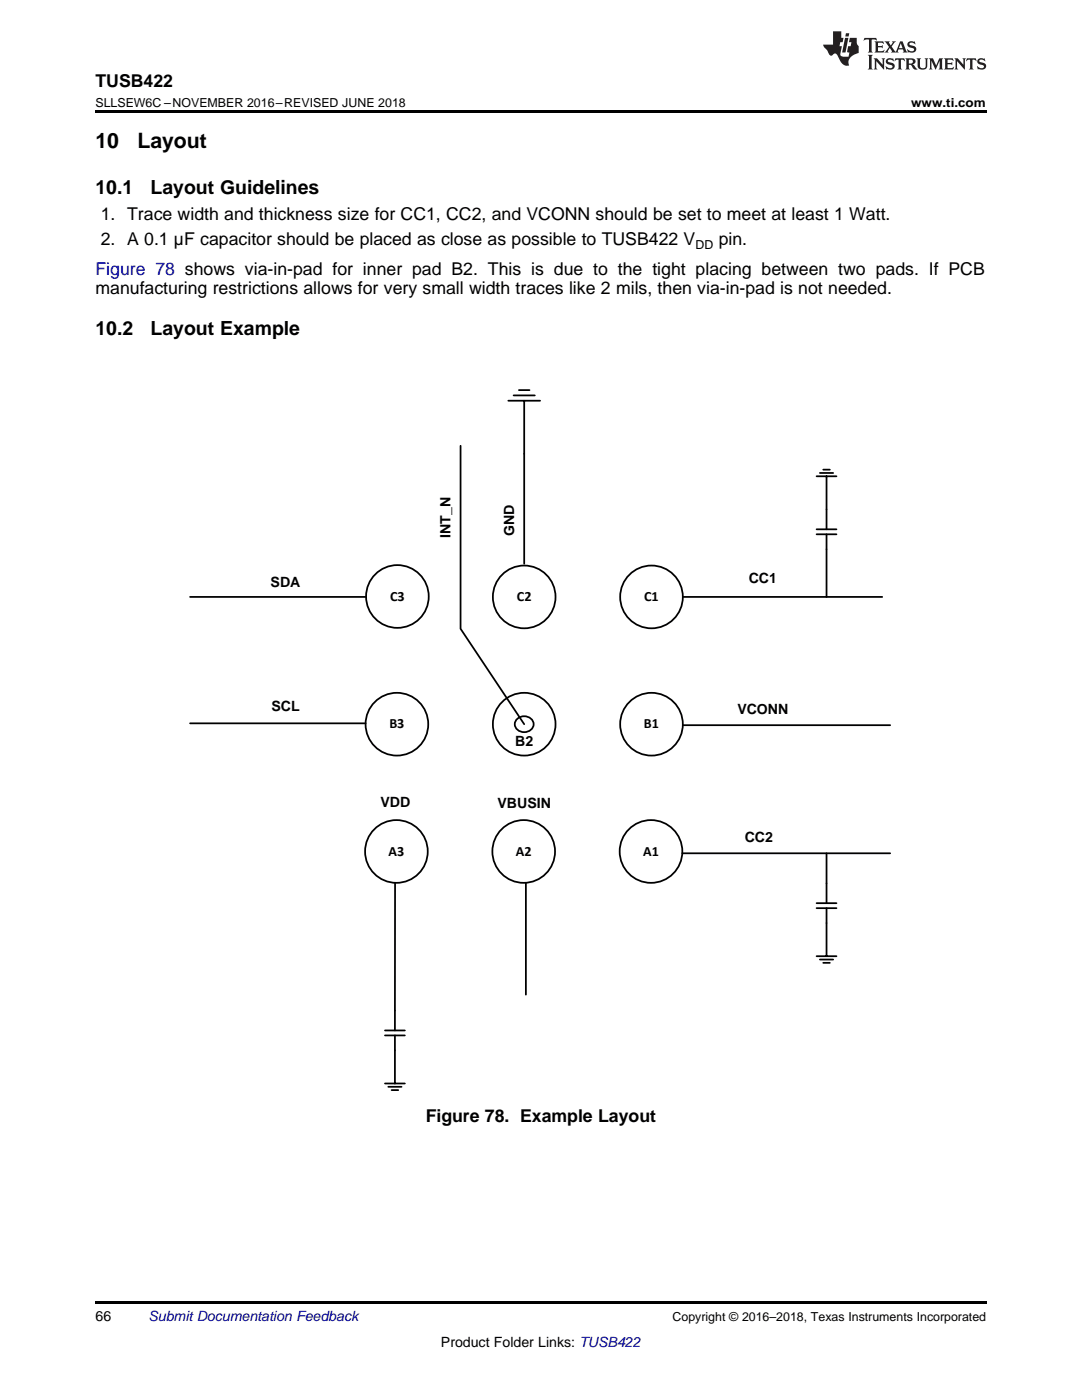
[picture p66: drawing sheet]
<svg xmlns="http://www.w3.org/2000/svg" width="216mm" height="279mm" viewBox="0 0 216 279" stroke-linecap="round" stroke-linejoin="round" font-family="sans-serif">
<defs><g id="words">
<g font-size="4.2">
<text x="19" y="29.6">10</text>
<text x="27.4" y="29.6">Layout</text>
</g>
<g font-size="3.9">
<text x="19" y="38.8">10.1</text>
<text x="30.1" y="38.8">Layout Guidelines</text>
<text x="19" y="66.8">10.2</text>
<text x="30.1" y="66.8">Layout Example</text>
</g>
<g font-size="3.5">
<text x="19" y="17.3">TUSB422</text>
<text x="20.1" y="44">1. Trace width and thickness size for CC1, CC2, and VCONN should be set to meet at least 1 Watt.</text>
<text x="20.1" y="48.9">2. A 0.1 µF capacitor should be placed as close as possible to TUSB422 V</text>
<text x="143.4" y="48.9">pin.</text>
<text x="19" y="58.7">manufacturing restrictions allows for very small width traces like 2 mils, then via-in-pad is not needed.</text>
<text x="84.9" y="224">Figure 78. Example Layout</text>
</g>
<text font-size="3.5" fill="#00f" x="19" y="54.9">Figure 78 shows via-in-pad for inner pad B2. This is due to the tight placing between two pads. If PCB</text>
<g font-size="2.8">
<text x="89.9" y="107.3" transform="rotate(-90 89.9 107.3)">INT_N</text>
<text x="102.6" y="107" transform="rotate(-90 102.6 107)">GND</text>
<text x="54" y="117.2">SDA</text>
<text x="77.8" y="119.9">C3</text>
<text x="103.1" y="120">C2</text>
<text x="128.5" y="120">C1</text>
<text x="149.4" y="116.4">CC1</text>
<text x="54.2" y="141.8">SCL</text>
<text x="147.1" y="142.6">VCONN</text>
<text x="77.7" y="145.4">B3</text>
<text x="102.8" y="148.9">B2</text>
<text x="128.5" y="145.4">B1</text>
<text x="75.9" y="161">VDD</text>
<text x="99.3" y="161.3">VBUSIN</text>
<text x="148.6" y="168">CC2</text>
<text x="77.5" y="170.8">A3</text>
<text x="102.9" y="170.8">A2</text>
<text x="128.3" y="170.8">A1</text>
<text x="19" y="263.6">66</text>
<text x="88" y="268.9">Product Folder Links: TUSB422</text>
</g>
<text font-size="2.8" fill="#0000c8" x="29.6" y="263.6">Submit Documentation Feedback</text>
<g font-size="2.5">
<text x="19" y="21.4">SLLSEW6C –NOVEMBER 2016–REVISED JUNE 2018</text>
<text x="181.8" y="21.4">www.ti.com</text>
<text x="138.8" y="49.6">DD</text>
<text x="134.2" y="263.6">Copyright © 2016–2018, Texas Instruments Incorporated</text>
</g>
</g></defs>
<path d="M19 259.7h177.8v.5h-177.8z" fill="#000"/>
<path d="M76.8 205.6h4M76.8 206.6h4M78.8 201.7v3.9M78.8 206.6v3" fill="none" stroke="#000" stroke-width=".35"/>
<circle cx="129.9" cy="169.9" r="6.3" fill="#fff"/>
<circle cx="129.9" cy="169.9" r="6.3" fill="none" stroke="#000" stroke-width=".35"/>
<circle cx="104.5" cy="169.9" r="6.3" fill="#fff"/>
<circle cx="104.5" cy="169.9" r="6.3" fill="none" stroke="#000" stroke-width=".35"/>
<circle cx="79.1" cy="169.9" r="6.3" fill="#fff"/>
<circle cx="79.1" cy="169.9" r="6.3" fill="none" stroke="#000" stroke-width=".35"/>
<circle cx="130" cy="144.5" r="6.3" fill="#fff"/>
<circle cx="130" cy="144.5" r="6.3" fill="none" stroke="#000" stroke-width=".35"/>
<circle cx="104.6" cy="144.5" r="6.3" fill="#fff"/>
<circle cx="104.6" cy="144.5" r="6.3" fill="none" stroke="#000" stroke-width=".35"/>
<circle cx="79.2" cy="144.5" r="6.3" fill="#fff"/>
<circle cx="79.2" cy="144.5" r="6.3" fill="none" stroke="#000" stroke-width=".35"/>
<circle cx="130" cy="119.1" r="6.3" fill="#fff"/>
<circle cx="130" cy="119.1" r="6.3" fill="none" stroke="#000" stroke-width=".35"/>
<circle cx="104.6" cy="119.1" r="6.3" fill="#fff"/>
<circle cx="104.6" cy="119.1" r="6.3" fill="none" stroke="#000" stroke-width=".35"/>
<circle cx="79.3" cy="119" r="6.3" fill="#fff"/>
<g fill="none" stroke="#000" stroke-width=".35">
<path d="M101.4 80h6.4M102.5 78.9h4.2M103.5 77.9h2.2M104.6 80v32.5M37.9 119.1h35M136.2 119.1h39.8M37.9 144.4h35.1M136.2 144.7h41.4M78.8 176.2v25.5M104.9 176.2v22.3M136.1 170.3h41.5"/>
<circle cx="79.3" cy="119" r="6.3"/>
</g>
<path d="M103.3 143.4a1.86 1.86 0 0 1 2.1-.3 1.86 1.86 0 0 1 1 1.9 1.95 1.95 0 0 1-2 1.1 1.95 1.95 0 0 1-1.7-1.6l.1-.4z" fill-rule="evenodd" fill="#fff"/>
<g fill="none" stroke="#000" stroke-width=".35">
<path d="M91.9 89v36.5l12.7 19M162.9 95.1h4M163.6 94.4h2.6M164.3 93.7h1.3M164.9 95.1v10.5M162.9 105.6h4M162.9 106.6h4M164.9 106.6v12.5M103.3 143.4a1.86 1.86 0 0 1 2.1-.3 1.86 1.86 0 0 1 1 1.9 1.95 1.95 0 0 1-2 1.1 1.95 1.95 0 0 1-1.7-1.6l.1-.4zM164.9 170.3v9.9M162.9 190.8h4M162.9 180.2h4"/>
<path d="M162.9 181.2h4M163.6 191.5h2.6M164.3 192.2h1.3M164.9 181.2v9.6M76.8 216.2h4M77.5 216.9h2.6M78.1 217.6h1.4M78.8 209.6v6.6"/>
</g>
<path d="M19 22h177.8v.5h-177.8z" fill="#000"/>
<g fill="#231f20">
<path d="M172.5 7.6l-.1 .5 .4-.2h.6v.1v2.1l-.2 .4h.9l-.2-.4v-2.1l.1-.1h.5l.5 .2-.2-.5zM174.5 8.3l.2 .3v1.5l-.2 .4h1.8l.2-.6a1.04 1.04 0 0 1-1.3 .2v-.7h.6l.3 .2v-.6l-.3 .2h-.6v-.6l.8-.1 .4 .3-.2-.5zM176.5 8.3l.9 1.1-.9 1.1h.8l-.2-.2 .4-.7 .5 .7-.2 .2h1.5l-.2-.2 .2-.4h.9l.1 .4-.2 .2h1l-.3-.3-.7-1.9h-.5l-.9 2-.8-1 .9-1h-.8l.1 .3-.4 .5-.3-.6 .1-.2zM179.7 8.6l.4 1h-.7zM181.3 8.4a.63 .63 0 0 0-.2 .7 .63 .63 0 0 0 .6 .4l.6 .2 .1 .2a.75 .75 0 0 1-.7 .4 .75 .75 0 0 1-.6-.5l.1 .7 .1-.1a1.11 1.11 0 0 0 1.5-.6 1.13 1.13 0 0 0-1.2-.8l-.1-.4a1.04 1.04 0 0 1 1.2 .2l-.2-.5-.2 .1-.4-.2zM173.2 10.9l.2 .4v2.2l-.2 .4h1l-.3-.4v-2.2l.3-.4zM174.3 11.6l.3 .4v1.5l-.3 .4h.8l-.2-.4v-1.3l1.5 1.7v-1.9l.2-.4h-.7l.2 .4v.9l-1.1-1.3zM177 11.8a.62 .62 0 0 0-.2 .7 .62 .62 0 0 0 .6 .4l.6 .1 .1 .3a.76 .76 0 0 1-.7 .3 .76 .76 0 0 1-.7-.4l.2 .7 .1-.1a1.11 1.11 0 0 0 1.5-.6 1.13 1.13 0 0 0-1.2-.8l-.1-.4a1.04 1.04 0 0 1 1.2 .2l-.2-.6-.2 .1-.5-.1zM178.7 11.6l-.2 .6a.61 .61 0 0 1 .8-.3v1.6l-.2 .4h.9l-.2-.4v-1.6a.63 .63 0 0 1 .7 .3l-.1-.6zM180.6 11.6l.3 .4v1.5l-.3 .4h1l-.2-.2-.1-.8 .6 .2a.76 .76 0 0 0 1.2 .7l-1-1a.58 .58 0 0 0 .6-.5 .58 .58 0 0 0-.5-.6zM181.4 11.9h.1a.45 .45 0 0 1 .5 .1 .45 .45 0 0 1 .1 .5l-.8 .2zM182.9 11.6l.2 .2a2.17 2.17 0 0 0 .3 1.9 .99 .99 0 0 0 1.6-.6v-1.1l.2-.4h-.7l.2 .2a1.92 1.92 0 0 1-.2 1.8 .6 .6 0 0 1-.9-.5v-1.1l.2-.4zM185.4 11.6l.2 .4v1.5l-.2 .4h.7l-.2-.4v-1.4l.8 1.8 .8-1.8v1.4l-.2 .4h.9l-.2-.4v-1.5l.2-.4h-.8l-.6 1.5-.6-1.5zM188.4 11.6l.2 .4v1.5l-.2 .4h1.8l.1-.6a1.04 1.04 0 0 1-1.2 .1v-.6h.5l.4 .2v-.6l-.4 .2h-.5v-.7h.8l.3 .3-.1-.6zM190.5 11.6l.2 .4v1.5l-.2 .4h.7l-.2-.4v-1.3l1.5 1.7v-1.9l.2-.4h-.7l.2 .4v.9l-1.1-1.3zM192.9 11.6l-.1 .6a.61 .61 0 0 1 .7-.3l.1 1.6-.3 .4h1l-.3-.4 .1-1.6a.63 .63 0 0 1 .7 .3l-.1-.6zM195.2 11.8a.62 .62 0 0 0-.2 .7 .62 .62 0 0 0 .6 .4l.6 .1 .1 .3a.76 .76 0 0 1-.7 .3 .76 .76 0 0 1-.6-.4l.1 .7 .1-.1a1.11 1.11 0 0 0 1.6-.6 1.13 1.13 0 0 0-1.3-.8l-.1-.4a1.04 1.04 0 0 1 1.2 .2l-.1-.6-.2 .1-.5-.1z"/>
<path d="M166.2 6.3v2.6h-1.9v.4l.8 .9a.91 .91 0 0 0 1 .8 .56 .56 0 0 1 .5-.3 .56 .56 0 0 1 .5 .3l.4 .8a1.53 1.53 0 0 0 1.9 1.2 1.54 1.54 0 0 1 1-2.1l.9-.3v-1.4a1.52 1.52 0 0 1-.4-1.6h-1.3l-.2 .8h.5l-.2 .8h-.5l-.1 1v.2l.4 .1-.2 .8a1.93 1.93 0 0 1-1.6-.3l.3-1.8h-.5l.2-.8h.4l.2-.8h-.4v-1.3zM168.6 7.6l-.6 2.9h.7l.6-2.9zM168.8 6.6l-.1 .7h.6l.2-.7z"/>
</g>
<use href="#words"/>
</svg>
